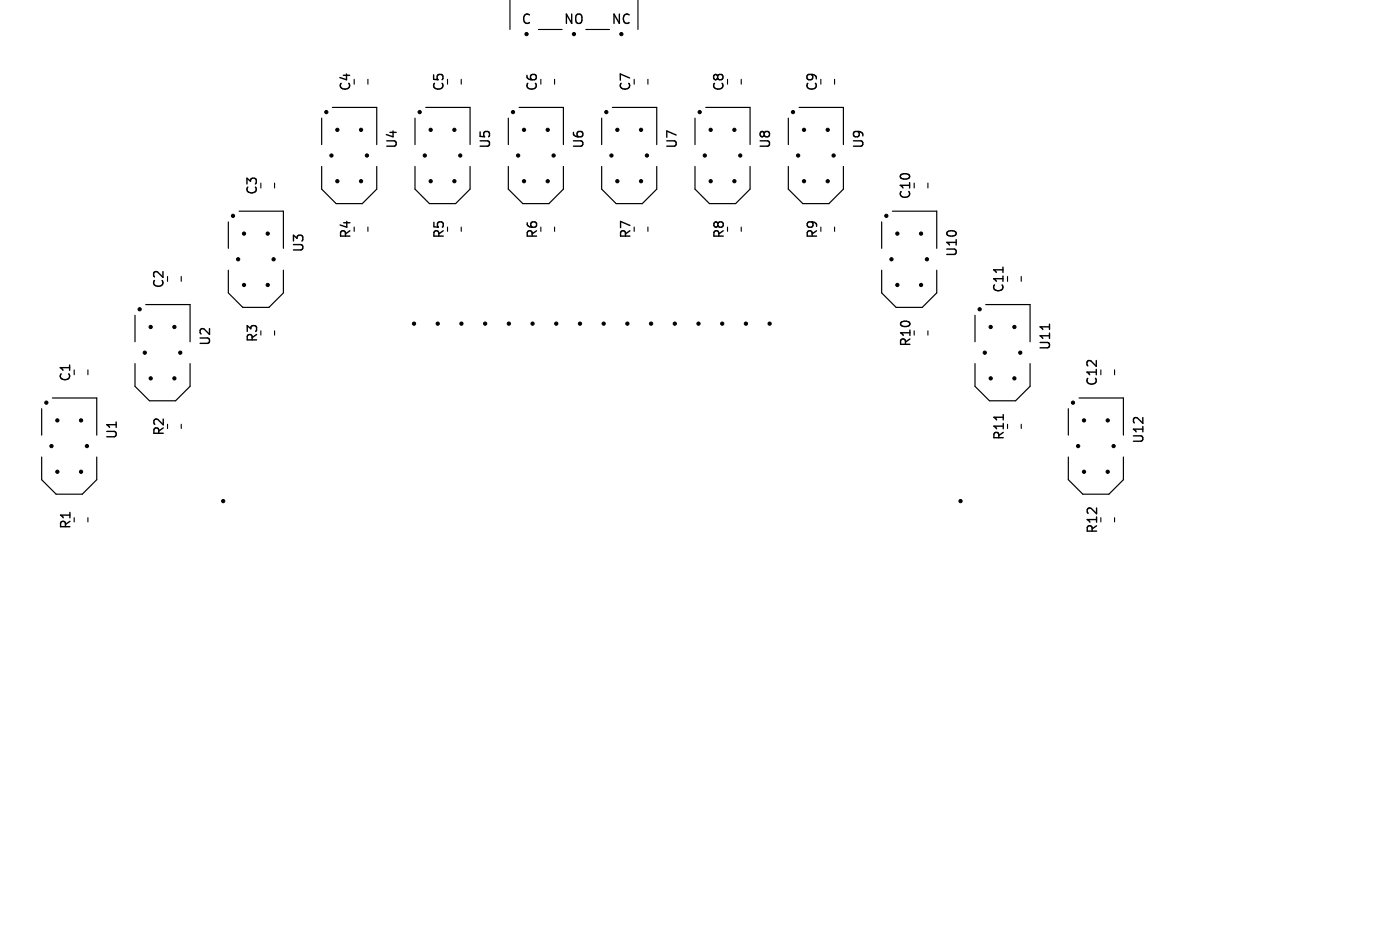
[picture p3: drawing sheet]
<svg xmlns="http://www.w3.org/2000/svg" width="150mm" height="100mm" viewBox="0 0 150 100" stroke-linecap="round" stroke-linejoin="round" font-family="sans-serif">
<defs><g id="words">
<g font-size="1.4">
<text x="55.8" y="2.8">C</text>
<text x="60.3" y="2.8">NO</text>
<text x="65.4" y="2.8">NC</text>
<text x="37.7" y="9.9" transform="rotate(-90 37.7 9.9)">C4</text>
<text x="47.7" y="9.9" transform="rotate(-90 47.7 9.9)">C5</text>
<text x="57.7" y="9.9" transform="rotate(-90 57.7 9.9)">C6</text>
<text x="67.7" y="9.9" transform="rotate(-90 67.7 9.9)">C7</text>
<text x="77.7" y="9.9" transform="rotate(-90 77.7 9.9)">C8</text>
<text x="87.7" y="9.9" transform="rotate(-90 87.7 9.9)">C9</text>
<text x="42.7" y="16" transform="rotate(-90 42.7 16)">U4</text>
<text x="52.7" y="16" transform="rotate(-90 52.7 16)">U5</text>
<text x="62.7" y="16" transform="rotate(-90 62.7 16)">U6</text>
<text x="72.7" y="16" transform="rotate(-90 72.7 16)">U7</text>
<text x="82.7" y="16" transform="rotate(-90 82.7 16)">U8</text>
<text x="92.7" y="16" transform="rotate(-90 92.7 16)">U9</text>
<text x="27.7" y="21" transform="rotate(-90 27.7 21)">C3</text>
<text x="97.7" y="21.4" transform="rotate(-90 97.7 21.4)">C10</text>
<text x="32.7" y="27.1" transform="rotate(-90 32.7 27.1)">U3</text>
<text x="37.8" y="25.6" transform="rotate(-90 37.8 25.6)">R4</text>
<text x="47.8" y="25.6" transform="rotate(-90 47.8 25.6)">R5</text>
<text x="57.8" y="25.6" transform="rotate(-90 57.8 25.6)">R6</text>
<text x="67.8" y="25.6" transform="rotate(-90 67.8 25.6)">R7</text>
<text x="77.8" y="25.6" transform="rotate(-90 77.8 25.6)">R8</text>
<text x="87.8" y="25.6" transform="rotate(-90 87.8 25.6)">R9</text>
<text x="102.7" y="27.6" transform="rotate(-90 102.7 27.6)">U10</text>
<text x="17.7" y="31" transform="rotate(-90 17.7 31)">C2</text>
<text x="107.7" y="31.4" transform="rotate(-90 107.7 31.4)">C11</text>
<text x="7.7" y="41" transform="rotate(-90 7.7 41)">C1</text>
<text x="22.7" y="37.1" transform="rotate(-90 22.7 37.1)">U2</text>
<text x="27.8" y="36.8" transform="rotate(-90 27.8 36.8)">R3</text>
<text x="97.8" y="37.2" transform="rotate(-90 97.8 37.2)">R10</text>
<text x="112.7" y="37.6" transform="rotate(-90 112.7 37.6)">U11</text>
<text x="117.7" y="41.4" transform="rotate(-90 117.7 41.4)">C12</text>
<text x="12.7" y="47.1" transform="rotate(-90 12.7 47.1)">U1</text>
<text x="17.8" y="46.8" transform="rotate(-90 17.8 46.8)">R2</text>
<text x="107.8" y="47.2" transform="rotate(-90 107.8 47.2)">R11</text>
<text x="122.7" y="47.6" transform="rotate(-90 122.7 47.6)">U12</text>
<text x="7.8" y="56.8" transform="rotate(-90 7.8 56.8)">R1</text>
<text x="117.8" y="57.2" transform="rotate(-90 117.8 57.2)">R12</text>
</g>
</g></defs>
<path d="M107.5 28.6v.6M112.4 34.7v.6M107.5 44.4v.6" fill="none" stroke="#000" stroke-width=".15"/>
<g fill="none" stroke="#000" stroke-width=".12">
<path d="M54.6 0v3.2M68.4 0v3.2M29.4 19.6v.5M39.4 8.5v.5M49.4 8.5v.5M57.7 3.2h2.5M59.4 8.5v.5M62.8 3.2h2.5M69.4 8.5v.5M79.4 8.5v.5M89.4 8.5v.5M99.4 19.6v.5"/>
<path d="M9.4 39.6v.5M19.4 29.6v.5M29.4 35.4v.5M39.4 24.3v.5M49.4 24.3v.5M59.4 24.3v.5M69.4 24.3v.5M79.4 24.3v.5M89.4 24.3v.5M99.4 35.4v.5M109.4 29.6v.5M119.4 39.6v.5"/>
<path d="M9.4 55.4v.5M19.4 45.4v.5M109.4 45.4v.5M119.4 55.4v.5"/>
</g>
<g fill="none" stroke="#000" stroke-width=".13">
<path d="M34.5 17.8v2.5l1.5 1.5h2.8l1.6-1.5v-2.5M34.5 12.7v2.8M35.6 11.5h4.8v4M44.5 12.7v2.8M44.5 17.8v2.5l1.5 1.5h2.8l1.6-1.5v-2.5M45.6 11.5h4.8v4M54.5 17.8v2.5l1.5 1.5h2.8l1.6-1.5v-2.5M54.5 12.7v2.8M55.6 11.5h4.8v4M64.5 17.8v2.5l1.5 1.5h2.8l1.6-1.5v-2.5M64.5 12.7v2.8M65.6 11.5h4.8v4"/>
<path d="M74.5 17.8v2.5l1.5 1.5h2.8l1.6-1.5v-2.5M74.5 12.7v2.8M75.6 11.5h4.8v4M84.5 17.8v2.5l1.5 1.5h2.8l1.6-1.5v-2.5M84.5 12.7v2.8M85.6 11.5h4.8v4M14.5 33.8v2.8M14.5 38.9v2.5l1.5 1.5h2.8l1.6-1.5v-2.5M15.6 32.6h4.8v4M24.5 28.9v2.5l1.5 1.5h2.8l1.6-1.5v-2.5M24.5 23.8v2.8M25.6 22.6h4.8v4"/>
<path d="M94.5 28.9v2.5l1.5 1.5h2.8l1.6-1.5v-2.5M94.5 23.8v2.8M95.6 22.6h4.8v4M104.5 38.9v2.5l1.5 1.5h2.8l1.6-1.5v-2.5M104.5 33.8v2.8M105.6 32.6h4.8v4M4.5 48.9v2.5l1.5 1.5h2.8l1.6-1.5v-2.5M4.5 43.8v2.8M5.6 42.6h4.8v4M114.5 43.8v2.8M114.5 48.9v2.5l1.5 1.5h2.8l1.6-1.5v-2.5M115.6 42.6h4.8v4"/>
</g>
<g fill="#000" stroke="#000" stroke-width=".11">
<circle cx="35" cy="12" r=".18"/>
<circle cx="35.5" cy="16.7" r=".17"/>
<circle cx="36.1" cy="13.9" r=".17"/>
<circle cx="36.1" cy="19.4" r=".17"/>
<circle cx="38.7" cy="13.9" r=".17"/>
<circle cx="38.7" cy="19.4" r=".17"/>
<circle cx="39.3" cy="16.7" r=".17"/>
<circle cx="45" cy="12" r=".18"/>
<circle cx="45.5" cy="16.7" r=".17"/>
<circle cx="46.1" cy="13.9" r=".17"/>
<circle cx="46.1" cy="19.4" r=".17"/>
<circle cx="48.7" cy="13.9" r=".17"/>
<circle cx="48.7" cy="19.4" r=".17"/>
<circle cx="49.3" cy="16.7" r=".17"/>
<circle cx="55" cy="12" r=".17"/>
<circle cx="55.5" cy="16.7" r=".17"/>
<circle cx="56.1" cy="13.9" r=".17"/>
<circle cx="56.1" cy="19.4" r=".17"/>
<circle cx="56.4" cy="3.7" r=".18"/>
<circle cx="58.7" cy="13.9" r=".17"/>
<circle cx="58.7" cy="19.4" r=".17"/>
<circle cx="59.3" cy="16.7" r=".17"/>
<circle cx="61.5" cy="3.7" r=".18"/>
<circle cx="65" cy="12" r=".18"/>
<circle cx="65.5" cy="16.7" r=".17"/>
<circle cx="66.1" cy="13.9" r=".17"/>
<circle cx="66.1" cy="19.4" r=".17"/>
<circle cx="66.6" cy="3.7" r=".18"/>
<circle cx="68.7" cy="13.9" r=".17"/>
<circle cx="68.7" cy="19.4" r=".17"/>
<circle cx="69.3" cy="16.7" r=".17"/>
<circle cx="75" cy="12" r=".18"/>
<circle cx="75.5" cy="16.7" r=".17"/>
<circle cx="76.1" cy="13.9" r=".17"/>
<circle cx="76.1" cy="19.4" r=".17"/>
<circle cx="78.7" cy="13.9" r=".17"/>
<circle cx="78.7" cy="19.4" r=".17"/>
<circle cx="79.3" cy="16.7" r=".17"/>
<circle cx="85" cy="12" r=".18"/>
<circle cx="85.5" cy="16.7" r=".17"/>
<circle cx="86.1" cy="13.9" r=".18"/>
<circle cx="86.1" cy="19.4" r=".18"/>
<circle cx="88.7" cy="13.9" r=".18"/>
<circle cx="88.7" cy="19.4" r=".18"/>
<circle cx="89.3" cy="16.7" r=".17"/>
<circle cx="15" cy="33.1" r=".17"/>
<circle cx="15.5" cy="37.8" r=".18"/>
<circle cx="16.1" cy="35" r=".17"/>
<circle cx="18.7" cy="35" r=".17"/>
<circle cx="19.3" cy="37.8" r=".18"/>
<circle cx="25" cy="23.1" r=".17"/>
<circle cx="25.5" cy="27.8" r=".18"/>
<circle cx="26.1" cy="30.5" r=".17"/>
<circle cx="26.1" cy="25" r=".17"/>
<circle cx="28.7" cy="30.5" r=".17"/>
<circle cx="28.7" cy="25" r=".17"/>
<circle cx="29.3" cy="27.8" r=".17"/>
<circle cx="44.4" cy="34.7" r=".17"/>
<circle cx="46.9" cy="34.7" r=".17"/>
<circle cx="49.4" cy="34.7" r=".17"/>
<circle cx="52" cy="34.7" r=".17"/>
<circle cx="54.5" cy="34.7" r=".17"/>
<circle cx="57.1" cy="34.7" r=".17"/>
<circle cx="59.6" cy="34.7" r=".17"/>
<circle cx="62.1" cy="34.7" r=".17"/>
<circle cx="64.7" cy="34.7" r=".17"/>
<circle cx="67.2" cy="34.7" r=".17"/>
<circle cx="69.8" cy="34.7" r=".17"/>
<circle cx="72.3" cy="34.7" r=".17"/>
<circle cx="74.8" cy="34.7" r=".17"/>
<circle cx="77.4" cy="34.7" r=".17"/>
<circle cx="79.9" cy="34.7" r=".17"/>
<circle cx="82.5" cy="34.7" r=".17"/>
<circle cx="95" cy="23.1" r=".17"/>
<circle cx="95.5" cy="27.8" r=".17"/>
<circle cx="96.1" cy="30.5" r=".17"/>
<circle cx="96.1" cy="25" r=".17"/>
<circle cx="98.7" cy="30.5" r=".17"/>
<circle cx="98.7" cy="25" r=".17"/>
<circle cx="99.3" cy="27.8" r=".17"/>
<circle cx="105" cy="33.1" r=".17"/>
<circle cx="105.5" cy="37.8" r=".18"/>
<circle cx="106.1" cy="35" r=".17"/>
<circle cx="108.7" cy="35" r=".17"/>
<circle cx="109.3" cy="37.8" r=".18"/>
<circle cx="5" cy="43.1" r=".18"/>
<circle cx="5.5" cy="47.8" r=".18"/>
<circle cx="6.1" cy="50.5" r=".17"/>
<circle cx="6.1" cy="45" r=".17"/>
<circle cx="8.7" cy="50.5" r=".17"/>
<circle cx="8.7" cy="45" r=".17"/>
<circle cx="9.3" cy="47.8" r=".18"/>
<circle cx="16.1" cy="40.5" r=".17"/>
<circle cx="18.7" cy="40.5" r=".17"/>
<circle cx="23.9" cy="53.7" r=".17"/>
<circle cx="102.9" cy="53.7" r=".17"/>
<circle cx="106.1" cy="40.5" r=".17"/>
<circle cx="108.7" cy="40.5" r=".17"/>
<circle cx="115" cy="43.1" r=".18"/>
<circle cx="115.5" cy="47.8" r=".18"/>
<circle cx="116.1" cy="50.5" r=".17"/>
<circle cx="116.1" cy="45" r=".17"/>
<circle cx="118.7" cy="50.5" r=".17"/>
<circle cx="118.7" cy="45" r=".17"/>
<circle cx="119.3" cy="47.8" r=".18"/>
</g>
<use href="#words"/>
</svg>
